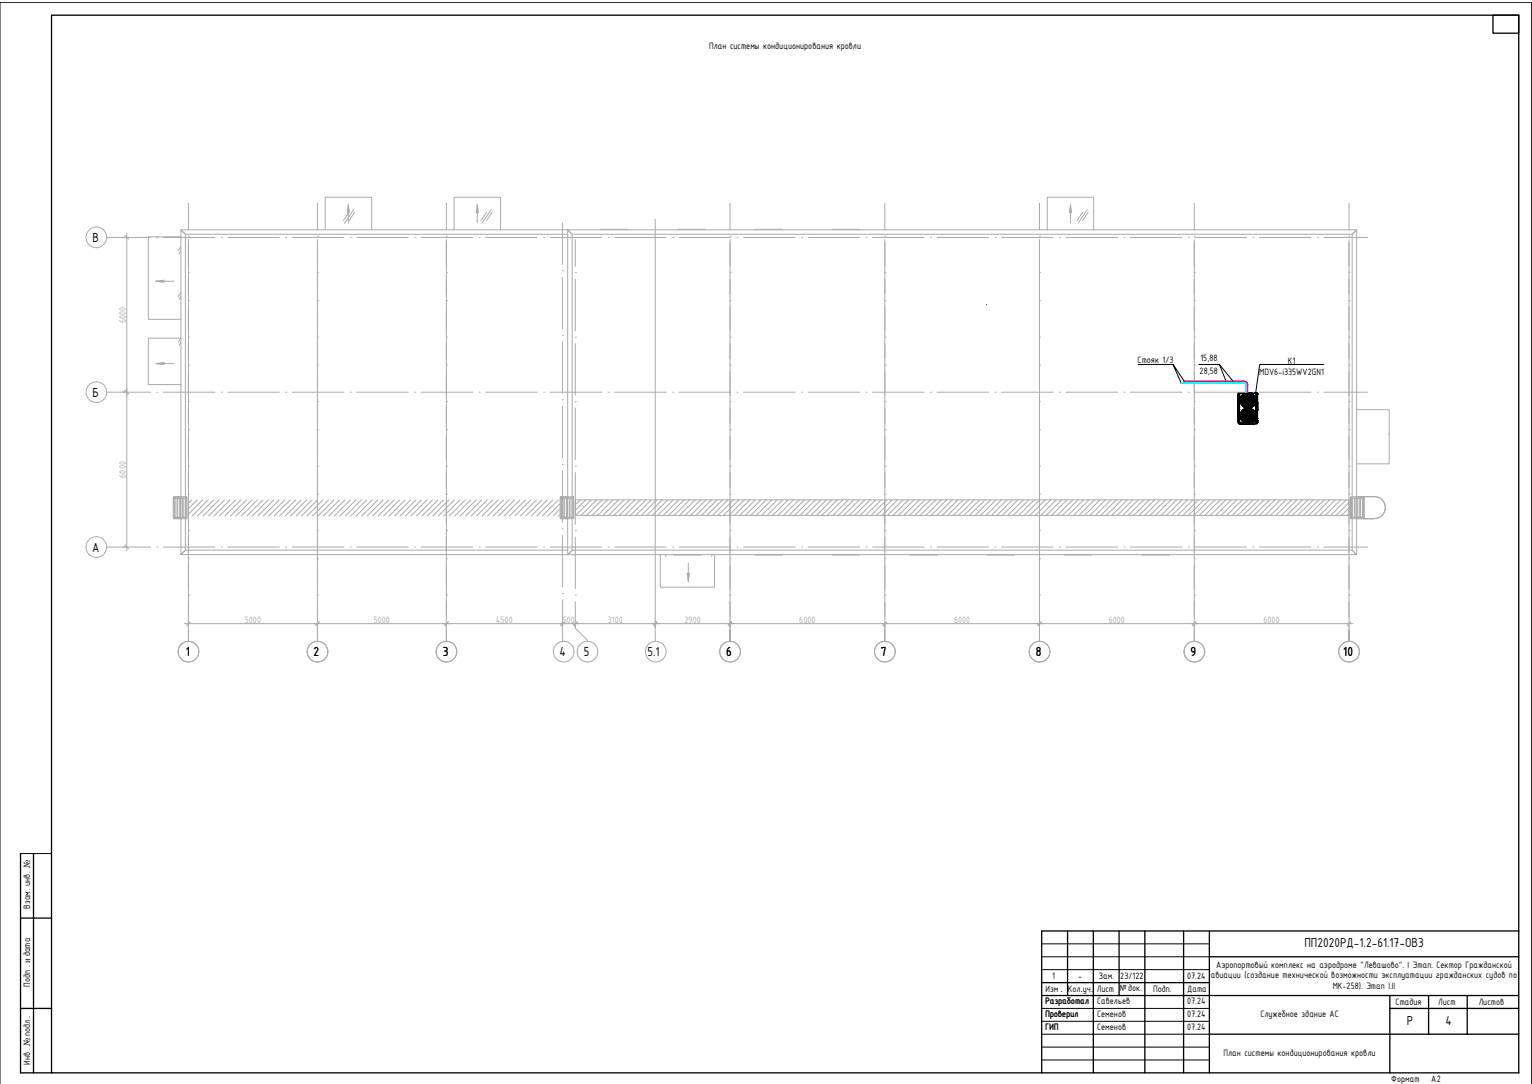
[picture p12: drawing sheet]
<svg xmlns="http://www.w3.org/2000/svg" width="594mm" height="420mm" viewBox="0 0 594 420" stroke-linecap="round" stroke-linejoin="round" font-family="sans-serif">
<defs><g id="words">
<g font-size="5.4">
<text x="251.1" y="254.4">5.1</text>
<text x="505.8" y="367">ПП2020РД-1.2-61.17-ОВ3</text>
<text x="545.5" y="397.3">Р</text>
<text x="560.5" y="397.3">4</text>
</g>
<g font-size="4.9">
<text x="35.9" y="94">В</text>
<text x="35.9" y="154">Б</text>
<text x="35.7" y="214">А</text>
<text x="72" y="254.4">1</text>
<text x="121.6" y="254.4">2</text>
<text x="171.7" y="254.4">3</text>
<text x="217" y="254.4">4</text>
<text x="226.4" y="254.4">5</text>
<text x="281.6" y="254.4">6</text>
<text x="341.6" y="254.4">7</text>
<text x="401.7" y="254.4">8</text>
<text x="461.6" y="254.4">9</text>
<text x="520.9" y="254.4">10</text>
</g>
<g font-size="3.9">
<text x="275" y="19.1">План системы кондиционирования кровли</text>
<text x="441.2" y="140.8">Стояк 1/3</text>
<text x="465.5" y="140.1">15,88</text>
<text x="499.4" y="141.3">К1</text>
<text x="465.2" y="144.8">28,58</text>
<text x="488.3" y="145.4">MDV6-i335WV2GN1</text>
<text x="11.6" y="352.2" transform="rotate(-90 11.6 352.2)">Взам. инв. №</text>
<text x="471.6" y="375">Аэропортовый комплекс на аэродроме &quot;Левашово&quot;. I Этап. Сектор Гражданской</text>
<text x="11.6" y="382.5" transform="rotate(-90 11.6 382.5)">Подп . и дата</text>
<text x="408.1" y="379.3">1</text>
<text x="418" y="379.3">-</text>
<text x="426.1" y="379.3">Зам.</text>
<text x="434.4" y="379.3">23/122</text>
<text x="460.4" y="379.3">07.24</text>
<text x="469.6" y="379.2">авиации (создание технической возможности эксплуатации гражданских судов по</text>
<text x="516.8" y="383.4">МК-258). Этап I.II</text>
<text x="405.3" y="389.3">Разработал</text>
<text x="405.4" y="384.3">Изм .</text>
<text x="414.1" y="384.3">Кол.уч.</text>
<text x="425.3" y="384.3">Лист</text>
<text x="425.4" y="389.3">Савельев</text>
<text x="434.3" y="384">№док.</text>
<text x="447.1" y="384.3">Подп.</text>
<text x="460.4" y="384.3">Дата</text>
<text x="460.4" y="389.3">07.24</text>
<text x="541.2" y="389.6">Стадия</text>
<text x="557.7" y="389.6">Лист</text>
<text x="573.4" y="389.6">Листов</text>
<text x="405.3" y="394.3">Проверил</text>
<text x="425.4" y="394.3">Семенов</text>
<text x="460.4" y="394.3">07.24</text>
<text x="488.7" y="394.2">Служебное здание АС</text>
<text x="405.3" y="399.4">ГИП</text>
<text x="425.4" y="399.3">Семенов</text>
<text x="460.4" y="399.3">07.24</text>
<text x="11.6" y="412.8" transform="rotate(-90 11.6 412.8)">Инв . №подл.</text>
<text x="474.5" y="409.2">План системы кондиционирования кровли</text>
</g>
<g font-size="3.9" fill="#aaa">
<text x="48.9" y="125.1" transform="rotate(-90 48.9 125.1)">6000</text>
<text x="48.9" y="185.1" transform="rotate(-90 48.9 185.1)">6000</text>
<text x="95" y="241.4">5000</text>
<text x="144.9" y="241.4">5000</text>
<text x="192.3" y="241.4">4500</text>
<text x="218.2" y="241.4">500</text>
<text x="235.7" y="241.4">3100</text>
<text x="265.5" y="241.4">2900</text>
<text x="310" y="241.4">6000</text>
<text x="370" y="241.4">6000</text>
<text x="430" y="241.4">6000</text>
<text x="490" y="241.4">6000</text>
</g>
<g font-size="3.5">
<text x="539.5" y="419.5">Формат</text>
<text x="555" y="419.5">А2</text>
</g>
</g></defs>
<!-- layer: M-EQPM -->
<g fill="none" stroke="#000" stroke-width=".39">
<path d="M480.1 152.7h.5zM480.1 152.7h.1M480.1 152.1h.1M480.1 153h.1M480.1 153v.3M480.1 153.3h.1M480.1 153.3v.9M480.1 154.2v.9M480.1 155.2h.1M480.1 155.2v.8M480.1 156h.1M480.1 156v.9"/>
<path d="M480.1 156.9h.1M480.1 156.9v.9M480.1 157.8h.1M480.1 157.8v.9M480.1 158.8h.1M480.1 158.8v.8h.4M480.1 153v.3zM480.1 153.3v.9zM480.1 154.2h.1M480.1 154.2v.9zM480.1 157.8v.9zM480.1 158.8v.8z"/>
<path d="M480.1 155.2v.8zM480.1 159.9v1.1zM480.1 159.9v1.1h.4M480.1 154.2v8M480.1 153v10.2zM480.1 152.1h7.5v12.2h-7.5zM480.1 156h.4v.9h-.4M480.1 153.3h.4h-.4M480.1 153h.4h-.4M480.1 154.2h.4h-.4M480.1 158.7h.4h-.4M480.1 156h.4h-.4"/>
<path d="M480.1 153h.4M480.1 153.3h.4M480.1 155.1h.4M480.1 156.9h.4M480.1 157.8h.4M480.1 154.2h.4M480.1 156h.4M480.1 158.7h.4M480.1 158.8h.4M480.1 159.9h.4M480.2 153v6.6M480.5 159.6h.1"/>
<path d="M480.5 153v6.6M480.5 153v.3M480.5 153.3v.9M480.5 155.1h.1M480.5 154.2v.9M480.5 155.2v.8M480.5 156.9v.9M480.5 157.8v.9M480.5 158.8v.8M480.5 153v.3zM480.5 153h.1M480.5 153.3h.1"/>
<path d="M480.5 154.2v.9zM480.5 157.8v.9zM480.5 156h.1M480.5 157.8h.1M480.5 158.8v.8zM480.5 158.8h.1M480.5 155.2v.8zM480.5 159.9v1.1zM480.5 159.9v1.1M480.5 154.2v8M480.5 153v10.2zM480.5 157.8h-.4h.4"/>
<path d="M480.5 159.9h-.4h.4M480.5 153h-.4h.4M480.6 152.7h.1M480.6 153.6h.1M480.6 153v.3v-.3M480.6 153.4h.1M480.6 155.8h.1M480.6 152.7v11M480.6 153h.1M480.6 153.3h.1M480.7 153.6l-.1 2zM480.7 153.3v-.3v.3"/>
<path d="M480.7 152.2l.1 .1M480.7 152.3h.1M480.8 152.2h.1M480.7 152.1v.2M480.8 152.7h.1M480.8 152.1h.1M480.8 152.1h2.1l-2.1 .2M480.8 152.3h5.4h-1.9M480.8 152.2h5.4h-.2M480.8 152.1h6.3zM480.9 155.2h.1M480.9 155.2h2.8"/>
<path d="M481 155.2l.1 .9 .7 1.1M481.8 159.1h.1M481.8 157.3h.1M481.8 153.1h.1M481.8 159.1l1.9 2M481.8 153.1l1.9 2M481.8 159.1l-.7 1.2-.1 .9M481.8 153.1l-.7 1.2-.1 .8M481.8 159.1l1.9 1.9M481.8 153.1l1.9 1.9M481.9 157.3l1.1 .7 .9 .1M482.1 152.3h.3"/>
<path d="M482.1 152.2h.3M482.6 152.1v.2M482.6 152.1h3.5M482.6 152.3h3.5M483.7 155.2h.1M483.7 155.1h.1M483.7 155.4h.1M483.7 155.4l-1.9 1.9M483.7 155.2l.1 .1M483.7 155h.1M483.7 152.3h.1M483.8 155l-.1 .1"/>
<path d="M483.8 155.4h.1M483.9 158.2h.1M483.9 155h.1M483.9 155.4h.1M483.9 152.2h.1M483.9 152.2v2.8M483.9 155.4v5.6M483.9 154.9l-.1 .1M483.9 158.2l-.9 .2-1.1 .7M483.9 152.2l-.9 .2-1.1 .7M483.9 158.2a2.98 2.98 0 0 1 3 3 2.98 2.98 0 0 1-3 3M483.9 158.2a2.98 2.98 0 0 0-3 3 2.98 2.98 0 0 0 3 3"/>
<path d="M483.9 155v.4M483.9 152.2a2.98 2.98 0 0 1 3 3 2.98 2.98 0 0 1-3 3M483.9 152.2a2.98 2.98 0 0 0-3 3 2.98 2.98 0 0 0 3 3M483.9 153.8a1.33 1.33 0 0 0-1.3 1.4 1.33 1.33 0 0 0 1.3 1.3M483.9 153.8a1.33 1.33 0 0 1 1.4 1.4 1.33 1.33 0 0 1-1.4 1.3M483.9 153.9a1.29 1.29 0 0 1 1.3 1.3 1.29 1.29 0 0 1-1.3 1.3M483.9 153.9a1.29 1.29 0 0 0-1.3 1.3 1.29 1.29 0 0 0 1.3 1.3M483.9 154.1a1.12 1.12 0 0 0-1.1 1.1 1.12 1.12 0 0 0 1.1 1.1M483.9 154.1a1.12 1.12 0 0 1 1.2 1.1 1.12 1.12 0 0 1-1.2 1.1M483.9 154.1a1.08 1.08 0 0 0-1 1.1 1.08 1.08 0 0 0 1 1.1M483.9 154.5a.66 .66 0 0 0-.6 .7 .66 .66 0 0 0 .6 .6M483.9 154.5a.66 .66 0 0 1 .7 .7 .66 .66 0 0 1-.7 .6"/>
<path d="M483.9 154.6a.61 .61 0 0 1 .6 .6 .61 .61 0 0 1-.6 .6M483.9 154.6a.61 .61 0 0 0-.6 .6 .61 .61 0 0 0 .6 .6M483.9 154.7l-.4 .5 .4 .4M483.9 154.7l.5 .5-.5 .4M483.9 154.8l-.4 .4 .4 .4M483.9 154.9l-.2 .3 .2 .2M483.9 154.9l.3 .3-.3 .2M483.9 159.9a1.33 1.33 0 0 1 1.4 1.3 1.33 1.33 0 0 1-1.4 1.3M483.9 159.9a1.33 1.33 0 0 0-1.3 1.3 1.33 1.33 0 0 0 1.3 1.3M483.9 159.9a1.29 1.29 0 0 0-1.3 1.3 1.29 1.29 0 0 0 1.3 1.3M483.9 159.9a1.29 1.29 0 0 1 1.3 1.3 1.29 1.29 0 0 1-1.3 1.3M483.9 152.2a2.94 2.94 0 0 1 3 3 2.94 2.94 0 0 1-3 2.9"/>
<path d="M483.9 158.2a2.94 2.94 0 0 1 3 3 2.94 2.94 0 0 1-3 2.9M484 158.2l.8 .2 1.2 .7M484 152.2l.8 .2 1.2 .7M484 154.9l.1 .1M484 155h.1M484 155.4l2 1.9M484.1 155.4h-.1M484.1 155.1h.1M484.1 155.4h.1M484.1 155.4l1.9 1.9M484.1 155l.1 .1M484.1 155.2h.1"/>
<path d="M484.1 155.2h2.8M484.1 152.1v.2M484.2 155.2l-.1 .1M484.3 152.1h1.7M486 159.1h.1M486 153.1h.1M486 157.3h.1M486 159.1l-1.9 2M486 153.1l-1.9 2M486 157.3l-1.2 .7-.8 .1M486 159.1l.7 1.2 .2 .9M486 153.1l.7 1.2 .2 .8"/>
<path d="M486.2 153.9h.1M486.2 152.1v.2M486.2 154h1.4M486.2 153.8h1.4M486.3 155.3h.1M486.3 155.4h1.3M486.3 155.2h1.3M486.3 152.1h.3zM486.3 152.3h.3zM486.3 152.1v.2M486.6 152.1v.2M486.8 152.7h.2"/>
<path d="M486.8 152.1h.2M486.9 155.2l-.2 .9-.7 1.1M486.9 155.2h.1M487 153.4h.1M487 155.8h.1M487 153.3h.1M487 153h.1M487 152.7v11h.5v-11M487 153.6v2zM487 153.3v-.3v.3M487 153.6h.1M487 153v.3v-.3"/>
<path d="M487 152.7v11M487.1 152.1h-6.4h3.7l-3.5 .2M487.1 152.3h.1M487.3 152.7h.1M487.3 152.7v11v-2.6h.3v2.3v-10.4M487.3 152.7v8.4l.2-8.4M487.3 152.7h.2M487.5 152.7h-.5h.6M487.5 152.7v11v-2.6M487.5 152.7v8.4zM487.5 152.7h.1M487.5 153h.1"/>
<path d="M487.5 153v10.4v-2.3M487.5 153v7.9zM487.5 153.4v6.9zM487.5 153.4v6.9v-3.6M487.5 153.7v9.5M487.5 154.1v5.7zM487.5 156.7v3.6zM487.5 155.7v.6v-.3M487.5 153.8v-.5v3h.2M487.5 153.4h.1M487.5 156.7h.2M487.5 153.7h.1"/>
<path d="M487.5 154.1h.1M487.5 159.8h.1M487.6 155.3h.1M487.6 153.9h.1M487.6 157.3v.3M487.6 156.3v.5v-.3M487.6 155.8v.3M487.6 155.8v.5zM487.6 155.9v.2v-.2M487.6 152.7h.1M487.6 153v7.9zM487.6 153h.1"/>
<path d="M487.6 153.4v6.9M487.6 153.5v6.8zM487.6 156.7v3.6M487.6 153.7v9.5M487.6 154.1v5.7zM487.6 156.7v3.6zM487.6 153.5v-.3v3.1M487.6 153.8v-.5v2.7M487.6 153.3v3v-.6M487.6 153.2l-.1 3.1v-3.1v.3M487.6 156.3h.1M487.6 153.3h.1"/>
<path d="M487.6 152.7v11M487.6 155.8h.1M487.6 156.9h.1M487.6 158.3h.1M487.6 158h.1M487.6 157.8h.1M487.6 158.1h.1M487.6 157.3h.1M487.6 156.5h.1M487.6 156.6h.1M487.6 158.6h.1M487.6 159.2h.1"/>
<path d="M487.6 159h.1M487.6 158.4h.1M487.6 158.5h.1M487.6 157.1h.1M487.6 158.2h.1M487.6 157.9h.1M487.6 157.6h.1M487.6 157.4h.1M487.6 156.1h.1M487.6 155.9h.1M487.7 158.6v.6M487.7 158.8h.1"/>
<path d="M487.7 158.4v.1M487.7 158.3v.2M487.7 157h.1M487.7 156.8v.5M487.7 157.9v.3M487.7 157.9v.4v-.2M487.7 157.3v.3M487.7 156.3v.4M487.7 156.3v.5v-.3M487.7 155.8v.3M487.7 159h.1M487.7 158.5h.1"/>
<path d="M487.7 158.3h.1M487.7 157.4h.1M487.7 156.8h.1M480.1 163.7h.6M480.1 161.3v.8M480.1 162.2v.9M480.1 163.1h.1M480.1 163.1v.3M480.1 161.3h.1M480.1 162.2h.1M480.1 163.7h.1M480.1 163.4h.4"/>
<path d="M480.1 161.3h.4M480.1 162.2h.4M480.1 163.1h.4M480.2 161.3v2.1M480.5 163.4h.1M480.5 161.3v2.1M480.5 161.3v.8h-.4M480.5 161h.1M480.5 162.2v.9h-.4M480.5 163.1v.3M480.5 163.2h.1M480.6 163.4v-.3v.3"/>
<path d="M480.6 163h.1M480.6 160.6h.1M480.6 163.1h.1M480.6 163.4h.1M480.7 160.8v2M480.7 163.1v.3v-.3M480.7 164.1l2.2 .2zM480.8 164.1h.1M480.8 163.7h.1M480.8 164.3h.1M480.8 164.1h5.4h-1.9M480.8 164.1h6.3z"/>
<path d="M480.8 164.1l6.3 .2h-6.3M480.8 164.1v.2M480.9 164.1h3.5l-3.5 .2M480.9 161.2h.1M480.9 161.2h2.8M481 161.2l.1 .9 .7 1.1M481.8 163.3h.1M481.9 163.3l1.1 .7 .9 .1M482.1 164.1h.3M482.2 164.3h.1M482.6 164.1v.2M482.6 164.1h3.6"/>
<path d="M482.6 164.3h3.5M483.7 161.2h.1M483.7 161.1h.1M483.7 161.4h.1M483.7 161.4l-1.9 1.9M483.7 161.2l.1 .1M483.7 161h.1M483.7 164.1h.1M483.7 164.3h.1M483.8 161l-.1 .2M483.8 161.4h.1M483.9 164.2h.1"/>
<path d="M483.9 161h.1M483.9 161.5h.1M483.9 161.5v2.7M483.9 161h-.1M483.9 161v.4M483.9 160.5a.66 .66 0 0 1 .7 .7 .66 .66 0 0 1-.7 .6M483.9 160.5a.66 .66 0 0 0-.6 .7 .66 .66 0 0 0 .6 .6M483.9 160.6a.61 .61 0 0 0-.6 .6 .61 .61 0 0 0 .6 .6M483.9 160.6a.61 .61 0 0 1 .6 .6 .61 .61 0 0 1-.6 .6M483.9 160.7l.5 .5-.5 .4M483.9 160.7l-.4 .5 .4 .4M483.9 160.8l-.4 .4 .4 .4"/>
<path d="M483.9 161l.3 .2-.3 .2M483.9 161l-.2 .2 .2 .2M484 161h.1M484 161.4h.1M484 161.4l2 1.9M484.1 161.4h-.1M484.1 161.1h.1M484.1 161.4l1.9 1.9M484.1 161l.1 .2M484.1 161.2h.1M484.1 161.2h2.8M484.1 164.1v.2"/>
<path d="M484.2 161.2l-.1 .1M484.3 164.3h1.7M486 163.3h.1M486 163.3l-1.2 .7-.8 .1M486.1 164.1h.1M486.2 164.1v.2M486.3 164.1h.3zM486.3 164.3h.3zM486.3 164.1v.2M486.6 164.1v.2M486.8 163.7h.2M486.8 164.3h.2"/>
<path d="M486.9 161.2l-.2 .9-.7 1.1M486.9 161.2h.1M487 163h.1M487 160.6h.1M487 163.4h.1M487 163.1h.1M487 163.7h.6M487 160.8v2M487 163.1v.3v-.3M487 163.4v-.3v.3M487.1 164.1v.2M487.3 163.7h.1"/>
<path d="M487.5 162.2l.1-.2v.2M487.5 161.8v1.5M487.5 161.9v.3M487.5 163.2v.1M487.5 161.8v1M487.5 162.5v.8zM487.5 163.2h.1M487.5 161.8v1.4M487.5 161.8h.1M487.5 161.9v1.3M487.5 162.5l.1 .8M487.5 162.2v-8l.1 8"/>
<path d="M487.5 163.2v-10.2l.1 10.2M487.5 163.4h.1M487.5 162.5v.5M487.5 161.7v1M487.5 162.5v.7M487.5 162.2h.1M487.5 161.7h.1M487.5 163.3h.1M487.5 162.8h.1M487.5 161.7v.1M487.5 161.9v.4M487.5 162.8v.4"/>
<path d="M487.5 160.9h.1M487.5 160.3h.1M487.6 163.3h.1M487.6 163.2v.1M487.6 161.9v.3M487.6 161.8v1.5M487.6 161.8v1M487.6 163.2h.1M487.6 162.5v.8zM487.6 161.8v1.4M487.6 161.8h.1M487.6 161.9v1.3"/>
<path d="M487.6 163.7h.1M487.6 161.8v.9M487.6 162.2h.1"/>
<circle cx="483.9" cy="155.2" r="2.65"/>
<circle cx="483.9" cy="155.2" r="2.43"/>
<circle cx="483.9" cy="155.2" r="2.39"/>
<circle cx="483.9" cy="155.2" r="1.55"/>
<circle cx="483.9" cy="155.2" r="1.5"/>
<circle cx="483.9" cy="155.2" r=".91"/>
<circle cx="483.9" cy="155.2" r="2.01"/>
<circle cx="483.9" cy="155.2" r="2.22"/>
<circle cx="483.9" cy="155.2" r="1.71"/>
<circle cx="483.9" cy="155.2" r="2.18"/>
<circle cx="483.9" cy="155.2" r="1.93"/>
<circle cx="483.9" cy="155.2" r="1.76"/>
<circle cx="483.9" cy="155.2" r=".83"/>
<circle cx="483.9" cy="155.2" r="2.6"/>
<circle cx="483.9" cy="155.2" r="2.82"/>
<circle cx="483.9" cy="155.2" r="2.86"/>
<circle cx="481.2" cy="161.7" r=".15"/>
<circle cx="483.9" cy="161.2" r="2.6"/>
<circle cx="483.9" cy="161.2" r="2.43"/>
<circle cx="483.9" cy="161.2" r="2.39"/>
<circle cx="483.9" cy="161.2" r="1.55"/>
<circle cx="483.9" cy="161.2" r="1.5"/>
<circle cx="483.9" cy="161.2" r=".83"/>
<circle cx="483.9" cy="161.2" r="1.71"/>
<circle cx="483.9" cy="161.2" r="1.93"/>
<circle cx="483.9" cy="161.2" r="2.22"/>
<circle cx="483.9" cy="161.2" r="2.01"/>
<circle cx="483.9" cy="161.2" r="1.76"/>
<circle cx="483.9" cy="161.2" r="2.18"/>
<circle cx="483.9" cy="161.2" r="1.08"/>
<circle cx="483.9" cy="161.2" r="1.12"/>
<circle cx="483.9" cy="161.2" r=".91"/>
<circle cx="483.9" cy="161.2" r="2.65"/>
<circle cx="483.9" cy="161.2" r="2.82"/>
<circle cx="483.9" cy="161.2" r="2.86"/>
</g>
<g fill="none" stroke="#aaa" stroke-width=".39">
<path d="M73.1 78.8v10.3M123.1 78.8v10.3M173.1 78.8v10.3M283.1 78.8v10.3M343.1 78.8v10.3M403.1 78.8v10.3M463.1 78.8v10.3M523.1 78.8v10.3M41.4 92h16.9M60.8 92h.1M63.3 92h20M73.1 91.6h.1"/>
<path d="M73.1 92.9v146.2M85.8 92h.1M88.3 92h20M110.8 92h.1M113.3 92h20M123.1 91.6h.1M123.1 92.9v146.2M135.8 92h.1M138.3 92h20M160.8 92h.1M163.3 92h20M173.1 91.6h.1"/>
<path d="M173.1 92.9v146.2M185.8 92h.1M188.3 92h20M210.8 92h.1M213.4 92h19.9M218.1 86.4v16.1M223.1 92.9v10.3M235.8 92h.1M238.3 92h20.1M260.9 92h.1M263.4 92h19.9M283.1 91.6h.1"/>
<path d="M283.1 92.9v146.2M285.8 92h.1M288.3 92h20.1M310.9 92h.1M313.4 92h19.9M335.8 92h.1M338.4 92h20M343.1 91.6h.1M343.1 92.9v146.2M360.8 92h.1M363.3 92h20.1M385.9 92h.1"/>
<path d="M388.4 92h19.9M403.1 91.6h.1M403.1 92.9v146.2M410.8 92h.1M413.3 92h20.1M435.9 92h.1M438.4 92h19.9M460.8 92h.1M463.1 91.6h.1M463.1 92.9v146.2M463.3 92h20.1M485.9 92h.1"/>
<path d="M488.4 92h20M510.9 92h.1M513.4 92h17M523.1 91.6h.1M523.1 92.9v146.2M73.1 105.6h.1M73.1 116.5h.1M123.1 105.6h.1M123.1 116.5h.1M173.1 105.6h.1M173.1 116.5h.1M218.1 105h.1"/>
<path d="M218.1 107.5v20M223.1 105.7h.1M223.1 108.2v20M283.1 105.6h.1M283.1 116.5h.1M343.1 105.6h.1M343.1 116.5h.1M403.1 105.6h.1M403.1 116.5h.1M463.1 105.6h.1M463.1 116.5h.1M523.1 105.6h.1"/>
<path d="M523.1 116.5h.1M73.1 130.6h.1M123.1 130.6h.1M173.1 130.6h.1M218.1 130h.1M218.1 132.5v20M223.1 130.7h.1M223.1 133.2v20M283.1 130.6h.1M343.1 130.6h.1M403.1 130.6h.1M463.1 130.6h.1"/>
<path d="M523.1 130.6h.1M41.4 152h16.9M60.8 152h.1M63.3 152h20M73.1 155.7h.1M73.1 141.6h.1M85.8 152h.1M88.3 152h20M110.8 152h.1M113.3 152h20M123.1 155.7h.1M123.1 141.6h.1"/>
<path d="M135.8 152h.1M138.3 152h20M160.8 152h.1M163.3 152h20M173.1 155.7h.1M173.1 141.6h.1M185.8 152h.1M188.3 152h20M210.8 152h.1M213.4 152h19.9M218.1 155h.1M218.1 157.5v20"/>
<path d="M223.1 155.7h.1M223.1 158.2v20M235.8 152h.1M238.3 152h20.1M260.9 152h.1M263.4 152h19.9M283.1 155.7h.1M283.1 141.6h.1M285.8 152h.1M288.3 152h20.1M310.9 152h.1M313.4 152h19.9"/>
<path d="M335.8 152h.1M338.4 152h20M343.1 155.7h.1M343.1 141.6h.1M360.8 152h.1M363.3 152h20.1M385.9 152h.1M388.4 152h19.9M403.1 155.7h.1M403.1 141.6h.1M410.8 152h.1M413.3 152h20.1"/>
<path d="M435.9 152h.1M438.4 152h19.9M460.8 152h.1M463.1 155.7h.1M463.1 141.6h.1M463.3 152h20.1M485.9 152h.1M488.4 152h20M510.9 152h.1M513.4 152h17M523.1 155.7h.1M523.1 141.6h.1"/>
<path d="M73.1 166.5h.1M123.1 166.5h.1M173.1 166.5h.1M283.1 166.5h.1M343.1 166.5h.1M403.1 166.5h.1M463.1 166.5h.1M523.1 166.5h.1M73.1 180.6h.1M73.1 191.6h.1M123.1 180.6h.1M123.1 191.6h.1"/>
<path d="M173.1 180.6h.1M173.1 191.6h.1M218.1 180h.1M218.1 182.5v20M223.1 180.7h.1M223.1 183.2v20M283.1 180.6h.1M283.1 191.6h.1M343.1 180.6h.1M343.1 191.6h.1M403.1 180.6h.1M403.1 191.6h.1"/>
<path d="M463.1 180.6h.1M463.1 191.6h.1M523.1 180.6h.1M523.1 191.6h.1M41.4 212h16.9M60.8 212h.1M63.3 212h20M73.1 205.7h.1M73.1 216.6h.1M85.8 212h.1M88.3 212h20M110.8 212h.1"/>
<path d="M113.3 212h20M123.1 205.7h.1M123.1 216.6h.1M135.8 212h.1M138.3 212h20M160.8 212h.1M163.3 212h20M173.1 205.7h.1M173.1 216.6h.1M185.8 212h.1M188.3 212h20M210.8 212h.1"/>
<path d="M213.4 212h19.9M218.1 205h.1M218.1 207.5v20M223.1 205.7h.1M223.1 208.2v20M235.8 212h.1M238.3 212h20.1M260.9 212h.1M263.4 212h19.9M283.1 205.7h.1M283.1 216.6h.1M285.8 212h.1"/>
<path d="M288.3 212h20.1M310.9 212h.1M313.4 212h19.9M335.8 212h.1M338.4 212h20M343.1 205.7h.1M343.1 216.6h.1M360.8 212h.1M363.3 212h20.1M385.9 212h.1M388.4 212h19.9M403.1 205.7h.1"/>
<path d="M403.1 216.6h.1M410.8 212h.1M413.3 212h20.1M435.9 212h.1M438.4 212h19.9M460.8 212h.1M463.1 205.7h.1M463.1 216.6h.1M463.3 212h20.1M485.9 212h.1M488.4 212h20M510.9 212h.1"/>
<path d="M513.4 212h17M523.1 205.7h.1M523.1 216.6h.1M73.1 230.7h.1M73.1 233.2v15.4v-4.5M123.1 230.7h.1M123.1 233.2v15.4v-4.5M173.1 230.7h.1M173.1 233.2v15.4v-4.5M218.1 230h.1M218.1 232.5v16.1M223.1 230.7h.1"/>
<path d="M223.1 233.2v10.3l4.7 4.6v.5M283.1 230.7h.1M283.1 233.2v15.4v-4.5M343.1 230.7h.1M343.1 233.2v15.4v-4.5M403.1 230.7h.1M403.1 233.2v15.4v-4.5M463.1 230.7h.1M463.1 233.2v15.4v-4.5M523.1 230.7h.1M523.1 233.2v15.4v-4.5M73.1 241.6h.1"/>
<path d="M123.1 241.6h.1M173.1 241.6h.1M283.1 241.6h.1M343.1 241.6h.1M403.1 241.6h.1M463.1 241.6h.1M523.1 241.6h.1"/>
<circle cx="37.4" cy="92" r="4"/>
<circle cx="37.4" cy="152" r="4"/>
<circle cx="37.4" cy="212" r="4"/>
<circle cx="73.1" cy="252.6" r="4"/>
<circle cx="123.1" cy="252.6" r="4"/>
<circle cx="173.1" cy="252.6" r="4"/>
<circle cx="218.6" cy="252.6" r="4"/>
<circle cx="227.8" cy="252.6" r="4"/>
<circle cx="254.3" cy="252.6" r="4"/>
<circle cx="283.1" cy="252.6" r="4"/>
<circle cx="343.1" cy="252.6" r="4"/>
<circle cx="403.1" cy="252.6" r="4"/>
<circle cx="463.1" cy="252.6" r="4"/>
<circle cx="523.1" cy="252.6" r="4"/>
</g>
<g fill="none" stroke="#aaa" stroke-width=".39">
<path d="M74.4 193.8l-1.4 1.4M76.5 193.8l-3.5 3.5M78.6 193.8l-5.6 5.6M80.7 193.8l-6.2 6.2M82.8 193.8l-6.2 6.2M85 193.8l-6.3 6.2M87.1 193.8l-6.2 6.2M89.2 193.8l-6.2 6.2M91.4 193.8l-6.3 6.2M93.5 193.8l-6.3 6.2M95.6 193.8l-6.3 6.2M97.7 193.8l-6.3 6.2"/>
<path d="M99.8 193.8l-6.2 6.2M101.9 193.8l-6.2 6.2M104.1 193.8l-6.3 6.2M106.2 193.8l-6.3 6.2M108.3 193.8l-6.2 6.2M110.4 193.8l-6.2 6.2M112.6 193.8l-6.3 6.2M114.7 193.8l-6.3 6.2M116.8 193.8l-6.3 6.2M118.9 193.8l-6.3 6.2M121 193.8l-6.2 6.2M123.1 193.8l-6.2 6.2"/>
<path d="M125.3 193.8l-6.3 6.2M127.4 193.8l-6.2 6.2M129.5 193.8l-6.2 6.2M131.7 193.8l-6.3 6.2M133.8 193.8l-6.3 6.2M135.9 193.8l-6.3 6.2M138 193.8l-6.3 6.2M140.1 193.8l-6.2 6.2M142.2 193.8l-6.2 6.2M144.4 193.8l-6.3 6.2M146.5 193.8l-6.2 6.2M148.6 193.8l-6.2 6.2"/>
<path d="M150.7 193.8l-6.2 6.2M152.9 193.8l-6.3 6.2M155 193.8l-6.3 6.2M157.1 193.8l-6.3 6.2M159.2 193.8l-6.2 6.2M161.3 193.8l-6.2 6.2M163.4 193.8l-6.2 6.2M165.6 193.8l-6.3 6.2M167.7 193.8l-6.2 6.2M169.8 193.8l-6.2 6.2M172 193.8l-6.3 6.2M174.1 193.8l-6.3 6.2"/>
<path d="M176.2 193.8l-6.3 6.2M178.3 193.8l-6.2 6.2M180.4 193.8l-6.2 6.2M182.5 193.8l-6.2 6.2M184.7 193.8l-6.3 6.2M186.8 193.8l-6.2 6.2M188.9 193.8l-6.2 6.2M191.1 193.8l-6.3 6.2M193.2 193.8l-6.3 6.2M195.3 193.8l-6.2 6.2M197.4 193.8l-6.2 6.2M199.5 193.8l-6.2 6.2"/>
<path d="M201.7 193.8l-6.3 6.2M203.8 193.8l-6.3 6.2M205.9 193.8l-6.3 6.2M208 193.8l-6.2 6.2M210.1 193.8l-6.2 6.2M212.3 193.8l-6.3 6.2M214.4 193.8l-6.2 6.2M216.5 193.8l-6.2 6.2M217 195.4l-4.6 4.6M217 197.5l-2.5 2.5M217 199.6l-.4 .4M225 193.8l-1.9 1.9"/>
<path d="M227.1 193.8l-4 4M229.2 193.8l-6 6M231.4 193.8l-6.1 6M233.5 193.8l-6 6M235.6 193.8l-6 6M237.7 193.8l-6 6M239.9 193.8l-6.1 6M242 193.8l-6 6M244.1 193.8l-6 6M246.2 193.8l-6 6M248.3 193.8l-6 6M250.4 193.8l-6 6"/>
<path d="M252.6 193.8l-6.1 6M254.7 193.8l-6 6M256.8 193.8l-6 6M259 193.8l-6.1 6M261.1 193.8l-6 6M263.2 193.8l-6 6M265.3 193.8l-6 6M267.4 193.8l-6 6M269.5 193.8l-6 6M271.7 193.8l-6 6M273.8 193.8l-6 6M275.9 193.8l-6 6"/>
<path d="M278 193.8l-6 6M280.2 193.8l-6 6M282.3 193.8l-6 6M284.4 193.8l-6 6M286.5 193.8l-6 6M288.6 193.8l-6 6M290.7 193.8l-5.9 6M292.9 193.8l-6 6M295 193.8l-6 6M297.1 193.8l-6 6M299.3 193.8l-6.1 6M301.4 193.8l-6 6"/>
<path d="M303.5 193.8l-6 6M305.6 193.8l-6 6M307.7 193.8l-6 6M309.8 193.8l-5.9 6M312 193.8l-6 6M314.1 193.8l-6 6M316.2 193.8l-6 6M318.3 193.8l-6 6M320.5 193.8l-6 6M322.6 193.8l-6 6M324.7 193.8l-6 6M326.8 193.8l-6 6"/>
<path d="M328.9 193.8l-5.9 6M331 193.8l-5.9 6M333.2 193.8l-6 6M335.3 193.8l-6 6M337.4 193.8l-6 6M339.6 193.8l-6.1 6M341.7 193.8l-6 6M343.8 193.8l-6 6M345.9 193.8l-6 6M348 193.8l-5.9 6M350.1 193.8l-5.9 6M352.3 193.8l-6 6"/>
<path d="M354.4 193.8l-6 6M356.5 193.8l-6 6M358.6 193.8l-6 6M360.8 193.8l-6 6M362.9 193.8l-6 6M365 193.8l-6 6M367.1 193.8l-6 6M369.2 193.8l-5.9 6M371.4 193.8l-6 6M373.5 193.8l-6 6M375.6 193.8l-6 6M377.7 193.8l-6 6"/>
<path d="M379.9 193.8l-6.1 6M382 193.8l-6 6M384.1 193.8l-6 6M386.2 193.8l-6 6M388.4 193.8l-6 6M390.5 193.8l-6 6M392.6 193.8l-6 6M394.7 193.8l-6 6M396.8 193.8l-6 6M398.9 193.8l-6 6M401.1 193.8l-6 6M403.2 193.8l-6 6"/>
<path d="M405.3 193.8l-6 6M407.5 193.8l-6.1 6M409.6 193.8l-6 6M411.7 193.8l-6 6M413.8 193.8l-6 6M415.9 193.8l-6 6M418 193.8l-6 6M420.2 193.8l-6.1 6M422.3 193.8l-6 6M424.4 193.8l-6 6M426.6 193.8l-6.1 6M428.7 193.8l-6 6"/>
<path d="M430.8 193.8l-6 6M432.9 193.8l-6 6M435 193.8l-6 6M437.1 193.8l-6 6M439.3 193.8l-6 6M441.4 193.8l-6 6M443.5 193.8l-6 6M445.6 193.8l-6 6M447.8 193.8l-6.1 6M449.9 193.8l-6 6M452 193.8l-6 6M454.1 193.8l-6 6"/>
<path d="M456.2 193.8l-6 6M458.3 193.8l-5.9 6M460.5 193.8l-6 6M462.6 193.8l-6 6M464.7 193.8l-6 6M466.9 193.8l-6.1 6M469 193.8l-6 6M471.1 193.8l-6 6M473.2 193.8l-6 6M475.3 193.8l-6 6M477.4 193.8l-5.9 6M479.6 193.8l-6 6"/>
<path d="M481.7 193.8l-6 6M483.8 193.8l-6 6M485.9 193.8l-6 6M488.1 193.8l-6.1 6M490.2 193.8l-6 6M492.3 193.8l-6 6M494.4 193.8l-6 6M496.5 193.8l-5.9 6M498.6 193.8l-5.9 6M500.8 193.8l-6 6M502.9 193.8l-6 6M505 193.8l-6 6"/>
<path d="M507.2 193.8l-6.1 6M509.3 193.8l-6 6M511.4 193.8l-6 6M513.5 193.8l-6 6M515.6 193.8l-5.9 6M517.7 193.8l-5.9 6M519.9 193.8l-6 6M522 193.8l-6 6M523.1 194.8l-5 5M523.1 196.9l-2.9 2.9M523.1 199l-.7 .8"/>
</g>
<g fill="#e2e2e2" stroke="#e2e2e2" stroke-width=".39">
<path d="M415.1 79.5l.4 3h-.8z"/>
<path d="M266.5 222.3h.8l-.4 3z"/>
<path d="M185.1 79.5l.4 3h-.8z"/>
<path d="M135.1 79.5l.4 3h-.8z"/>
<path d="M60.5 140.9l3-.4v.4zM60.5 140.9l3 .4v-.4z"/>
<path d="M60.5 109l3-.4v.4zM60.5 109l3 .4v-.4z"/>
</g>
<path d="M135.1 79.5l.4 3h-.8zM135.1 79.5v6.9M185.1 79.5l.4 3h-.8zM185.1 79.5v6.9M415.1 79.5l.4 3h-.8zM415.1 79.5v6.9M60.5 109l3-.4v.8zM60.5 109h7M60.5 140.9l3-.4v.8zM60.5 140.9h7M266.9 218.3v7M266.5 222.3h.8l-.4 3z" fill="none" stroke="#aaa" stroke-width=".39"/>
<path d="M223.1 193.8h300v6h-300z" fill="none" stroke="#aaa" stroke-width=".39"/>
<path d="M89.5 215h17M135.7 215h17.8M183.5 215h17.5" fill="none" stroke="#aaa" stroke-width=".39"/>
<!-- layer: A-ANNO-DIMS -->
<g fill="none" stroke="#aaa" stroke-width=".39">
<path d="M47.7 91.9h.9M49.1 90.4v123M254.1 85v163.6M523.1 92v.1M47.7 151.9h.9M47.7 212h.9M71.6 241.7h148M73.1 242.2v1M123.1 242.2v1M173.1 242.2v1M216.7 241.7h7.8M218.1 242.2v1"/>
<path d="M221.6 241.7h303M223.1 242.2v1M283.1 240.4v2.8M343.1 242.2v1M403.1 242.2v1M463.1 242.2v1M523.1 242.2v1"/>
</g>
<path d="M232.8 89.1h10.6M262.8 89.1h10.6M292.8 89.1h10.6M322.8 89.1h10.6M261.2 215h10.7M292.8 215h10.6M322.8 215h10.6M352.8 215h10.6M382.8 215h10.6M412.8 215h10.6M442.8 215h10.6" fill="none" stroke="#aaa" stroke-width=".39"/>
<g fill="none" stroke="#aaa" stroke-width=".39">
<path d="M70.1 91.8h-12.6v32h12.6M70.1 97.2l-.6 1M70.1 95.6l-1 1.6M126.1 89.1v-12.6h18v12.6M135.3 82.3l-2.1 3.2M137.1 81.3l-3.5 5.3M137.5 82.3l-2.2 3.2M176.1 89.1v-12.6h18v12.6M188.7 82.3l-2.2 3.2M190.5 81.3l-3.6 5.3M190.8 82.3l-2.1 3.2M406.1 89.1v-12.6h18v12.6"/>
<path d="M419.8 82.3l-2.1 3.2M421.6 81.3l-3.6 5.3M421.9 82.3l-2.1 3.2M70.1 115l-.6 1M70.1 113.4l-1 1.5M70.1 131.1h-12.6v18h12.6M70.1 132.8l-.6 1M70.1 131.1l-1 1.6M70.1 148.9v.2M526.1 158.8h12.6v21h-12.6M538.7 168l-.2 .3M256 215v12.6h21.1v-12.6"/>
<path d="M258.5 215l-.5 .6M276.3 215l-.5 .6"/>
</g>
<g fill="none" stroke="#aaa" stroke-width=".39">
<path d="M220.1 89.1h-150l1.8 1.7h148.2M220.1 89.1h306l-1.8 1.7h-302.4zM70.1 192.5v-103.4l1.8 1.7v101.7M70.1 193v7.5M220.1 192.5v-103.4l1.8 1.7v101.7M220.1 193v7.5M524.3 192.5v-101.7l1.8-1.7v103.4M526.1 193v7.5M70.1 201v14l1.8-1.8v-12.2M106.5 215h29.2M153.5 215h30M201 215h19.1"/>
<path d="M220.1 213.2h-148.2l-1.8 1.8h19.4M220.1 201v14l1.8-1.8v-12.2M221.9 213.2h302.4l1.8 1.8h-306zM524.3 201v12.2l1.8 1.8v-14"/>
</g>
<g fill="none" stroke="#aaa" stroke-width=".39">
<path d="M67.4 192.8v8M67.4 192.5h4.9v.5h-4.9zM67.4 192.5h2.9M67.6 193v7.5M67.9 193v7.5M68.6 193v7.5M68.9 193v7.5M69.7 193v7.5M70 193v7.5M70.3 193h-2.8v7.5h2.8M70.7 193v7.5M71 193v7.5"/>
<path d="M71.8 193v7.5M72.1 193v7.5M72.2 193v7.5M72.3 192.8v8M217.3 192.5h5v.5h-5zM217.3 192.8v8M217.3 192.5h3M217.6 193v7.5M217.9 193v7.5M218.7 193v7.5M218.9 193v7.5M219.7 193v7.5"/>
<path d="M220 193v7.5M220.3 193h-2.8v7.5h2.8M220.8 193v7.5M221.1 193v7.5M221.8 193v7.5M222.1 193v7.5M222.2 193v7.5M222.3 192.8v8M523.9 192.8v8M523.9 192.5h5v.5h-5zM524 193v7.5M524.1 193v7.5"/>
<path d="M524.4 193v7.5M525.2 193v7.5M525.5 193v7.5M525.9 193h2.8v7.5h-2.8M525.9 192.5h3M526.2 193v7.5M526.5 193v7.5M527.3 193v7.5M527.6 193v7.5M528.3 193v7.5M528.6 192.5h4.3zM528.6 193v7.5"/>
<path d="M528.9 192.8v8M532.9 192.5a4.3 4.3 0 0 1 4.3 4.2 4.3 4.3 0 0 1-4.3 4.3M532.9 192.4a4.3 4.3 0 0 1 4.3 4.3 4.3 4.3 0 0 1-4.3 4.3M67.4 200.5h4.9v.5h-4.9zM67.4 201h2.9M217.3 200.5h5v.5h-5zM217.3 201h3M523.9 200.5h5v.5h-5zM525.9 201h3M528.6 201h4.3z"/>
</g>
<!-- layer: M-EQPM-IDEN -->
<path d="M382.5 118.1h.1" fill="none" stroke="#000" stroke-width=".39"/>
<!-- layer: A-ANNO-NOTE -->
<path d="M464.9 141.3h8l2.8 7M472.9 141.3l5.3 6.5" fill="none" stroke="#000" stroke-width=".39"/>
<!-- layer: P-PIPE-CNTR -->
<path d="M459.3 147.8h9.6M470.9 147.8h.1M472.9 147.8h9.7a1.15 1.15 0 0 1 1.1 1.3v3" fill="none" stroke="#ff0080" stroke-width=".39"/>
<!-- layer: P-PIPE -->
<g fill="none" stroke="#ff0080" stroke-width=".39">
<path d="M459.2 147.7h23.7l.9 1 .1 3.4M459.3 148h23.3M482.6 147.9l1 .7 .1 3.5"/>
<circle cx="459.3" cy="147.8" r=".06"/>
<circle cx="459.3" cy="147.8" r=".15"/>
</g>
<!-- layer: P-PIPE-CNTR -->
<path d="M458.1 148.5h10.2M470.3 148.5h.1M472.3 148.5h10.4l.4 .4v3.2" fill="none" stroke="#0ff" stroke-width=".39"/>
<!-- layer: P-PIPE -->
<g fill="none" stroke="#0ff" stroke-width=".39">
<path d="M458.1 148.4h24.4l.6 .6v3.1M458.1 148.6h24.4M482.5 148.5l.5 .5v3.1"/>
<circle cx="458.2" cy="148.5" r=".06"/>
</g>
<!-- layer: 0 -->
<path d="M441.4 141.3h13.5M459.3 147.8l-4.4-6.5 3.1 7.2M513.2 141.3h-24.7l-1.6 11.4" fill="none" stroke="#000" stroke-width=".39"/>
<g fill="none" stroke="#aaa" stroke-width=".39">
<path d="M48.5 91.2l1.4 1.5M48.5 151.3l1.4 1.4M48.5 211.2l1.4 1.5M73.8 241l-1.4 1.4M123.8 241l-1.4 1.4M173.8 241l-1.4 1.4M218.8 241l-1.4 1.4M223.8 241l-1.4 1.4M254.8 241l-1.4 1.4M283.8 241l-1.4 1.4M343.8 241l-1.4 1.4M403.8 241l-1.4 1.4"/>
<path d="M463.8 241l-1.4 1.4M523.8 241l-1.4 1.4"/>
</g>
<!-- layer: G-ANNO-TTLB-MEDM -->
<path d="M8 330.8h12" fill="none" stroke="#000" stroke-width=".39"/>
<!-- layer: G-ANNO-TTLB -->
<g fill="none" stroke="#000" stroke-width=".51">
<path d="M20 5.9h568.9v409.9h-568.9zM579 5.9h9.9v7h-9.9zM8 330.8v85h12M13 330.8v85M8 355.9h12M414 360.8v25.1M424 360.8v55M434 360.8v25.1M443.9 360.8v55M459 360.8v55M469 360.8v55M469 370.8h119.9"/>
<path d="M588.9 360.8h-185v55M8 390.9h12M403.9 385.9h185M403.9 380.9h65.1M538.9 390.9h50M538.9 385.9v29.9M554 385.9v15M569 385.9v15M469 400.9h119.9"/>
</g>
<!-- layer: G-ANNO-TTLB-THIN -->
<path d="M403.9 370.8h65.1M403.9 375.8h65.1M403.9 365.8h65.1M403.9 395.9h65.1M403.9 390.9h65.1M403.9 400.9h65.1M403.9 410.8h65.1M403.9 405.8h65.1M0 420.2v-419.3h593.9v419.3" fill="none" stroke="#000" stroke-width=".39"/>
<use href="#words"/>
</svg>
